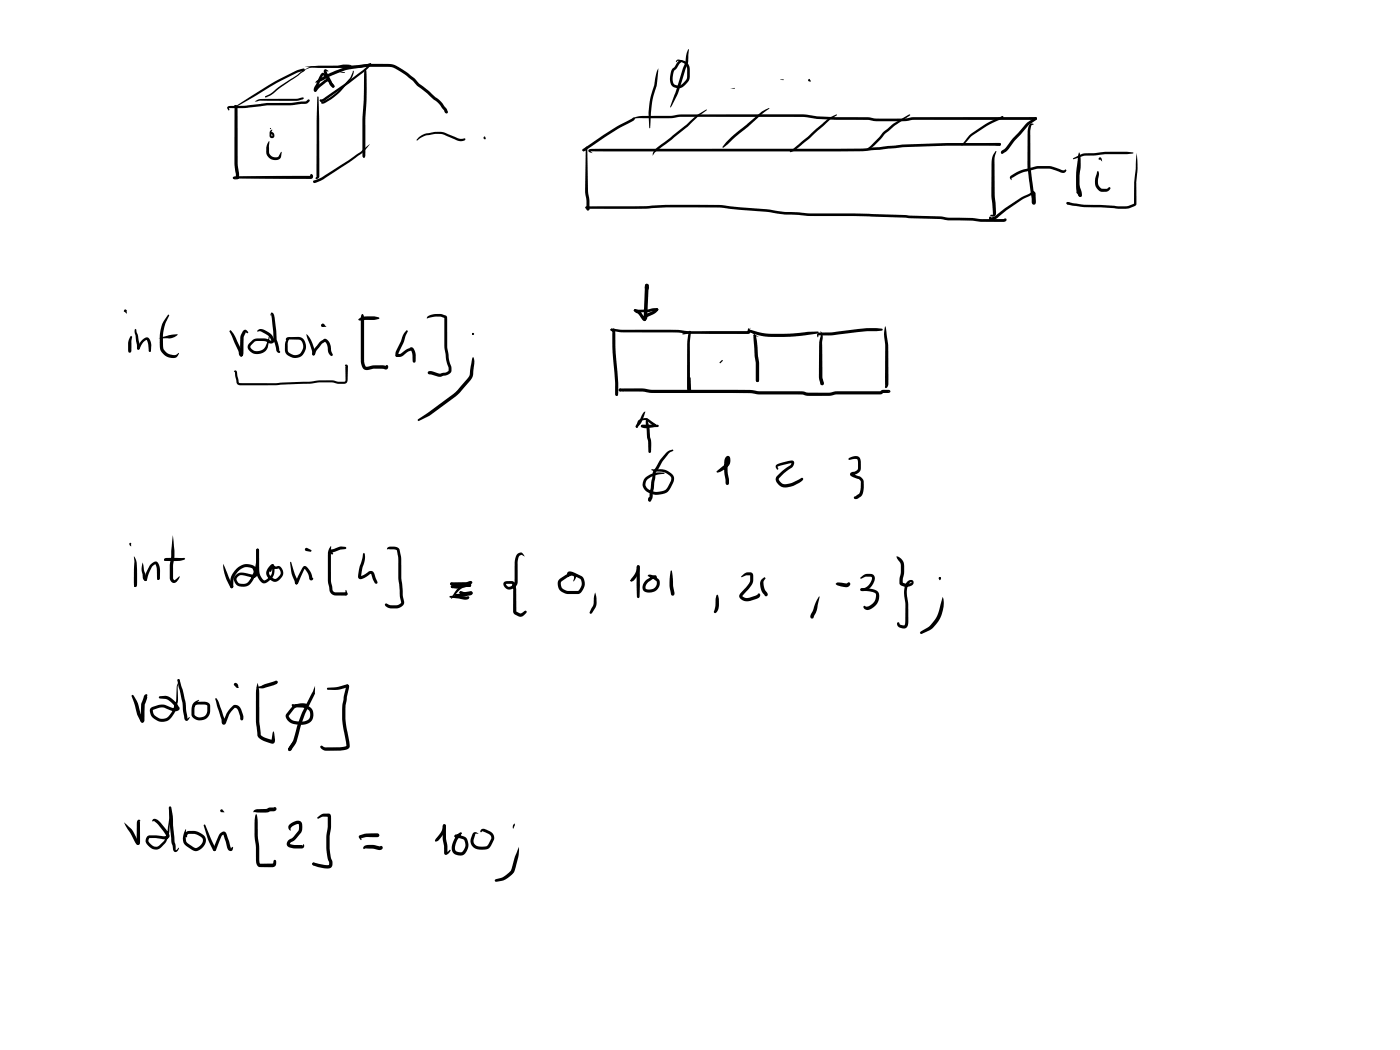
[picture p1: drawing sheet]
<svg xmlns="http://www.w3.org/2000/svg" width="285mm" height="214mm" viewBox="0 0 285 214" stroke-linecap="round" stroke-linejoin="round" font-family="sans-serif">
<g fill="#000">
<path d="M54.1 19.6l1-.6 2.1-1.6 5-3.3-.2 .3-1.3 1-4.1 2.8a5.1 5.1 0 0 1-2.4 1.6h-.2zM54 19.7l.1 .1zM54 19.7h.5l-.4 .1zM62.1 14.2a3.7 3.7 0 0 1 2.7-.7l3.9-.1a4.8 4.8 0 0 1 2.8-.1v.5l-.2-.4-1.5 .1-1.1 .3-3.1-.1a5.9 5.9 0 0 0-3.5 .5zM62.1 13.6l3.1-.2 7.8-.1 2.3-.4 .3 .1-2 .8a105.5 105.5 0 0 1-11.5-.2zM64.5 17.6l1.6-1.3 .6-.4 .3 .1 .1 .2-.2 .3-.6 .3-2.1 1.9-.3-.3zM64.4 16.5a19.2 19.2 0 0 1 10.5-3.5h.8a15.8 15.8 0 0 1 4.5 .2 19.5 19.5 0 0 1 5.5 4.1l1.7 1.3 1.3 1.2a10.4 10.4 0 0 1 2.4 2.6l.1 .4-.1 .2a.46 .46 0 0 1-.6-.3l-.5-.7a4.2 4.2 0 0 0-1.7-1.8l-2.9-2.4a20.8 20.8 0 0 0-5.2-4 29.8 29.8 0 0 0-9.4 .4l-.6 .1a23.1 23.1 0 0 0-4.9 2.2l-1.2 .3zM64 18.2l.3-.1 .2 .3-.1 .2h-.3l-.2-.2zM64.6 19.7l.1-.1 .2 .1 .1 4.5v11.8l-.3 .4a.27 .27 0 0 1-.3 .1 .27 .27 0 0 1-.2-.2l.3-.4zM66 14.2l.3-.1 .6 .3-.1 .2-.5-.1h.2l1.1 2.4 .5 .7a.51 .51 0 0 1-.5 .2 .51 .51 0 0 1-.4-.4l-.9-1.9a1.18 1.18 0 0 1-.3-1.3zM65.5 14.9l.4-.1 .5 .4 1.7 2.4-.1 .2h-.4l-1.3-2-.6-.5-1.2 2.8-.1 .5-.2 .1a.9 .9 0 0 1 .1-1.5zM67.9 14.5h1l1.3 .3h-.3z"/>
<path d="M71.7 14.5h.3zM65.4 20.8l.9-.4a12.9 12.9 0 0 0 3.2-2.6l1.7-1.9 .7-1.5 .1 .5-.5 1.3a17.5 17.5 0 0 1-3.7 3.7l-1.9 1.2h-.4zM74.4 13.9l.2 1.3v5.2a102.9 102.9 0 0 0-.2 11.4l-.3 .3-.3-.3a135.5 135.5 0 0 1 .3-13.5l.1-3.7zM75.3 13l.1-.1 .2 .1-.2 .2zM65.1 20.3l.8-.3 4.9-3.4 3.3-2.5 1.3-1.2 .2 .1a2.23 2.23 0 0 1-1.2 1.4l-8.3 6.1a.66 .66 0 0 1-1.1 0zM134 13.9v.6a15.4 15.4 0 0 1-1.1 5.6l-.6 6-.3-3.1a20.3 20.3 0 0 1 1.3-6.1l.3-1.7zM137.8 12.2l.4-.1 1.1 .3a1.85 1.85 0 0 1 1.1 1.7v1.6a2.45 2.45 0 0 1-3.1 2.1 1.86 1.86 0 0 1-.8-2.4l.3-1.2 .6-.6 .6-1 .5-.3 .5 .1-.6 .5-.6 1-.5 .4a3.8 3.8 0 0 0-.2 2.6 1.26 1.26 0 0 0 1.7 .3l1-1.2 .1-1.9a1.47 1.47 0 0 0-.7-1.3l-1.1-.4-.5 .2zM140.1 10l.2 .1-.1 .9a6 6 0 0 1-.7 3.4l-1.4 4.6-1.6 2.9-.1-.1 1.2-3 1.3-4.5a7.9 7.9 0 0 0 .9-3.4zM46.4 21.7l.4-.1 3.2-.1 4.3-.5a37.1 37.1 0 0 0 8-.4l.5-.4 .3 .3-.6 .6a36.1 36.1 0 0 1-8.1 .3l-4.7 .6h-3.1l.1 .4-.1 .1-.3-.4zM47.5 36l.7-.1 5.9-.1h9.2l-.1 .1v-.4l.2-.1 .3 .2a.53 .53 0 0 1-.4 .8h-15.7l-.2-.2zM47.8 21.5l.2-.1 .2 .2-.4 .4-.2-.2zM47.8 21.4h.3l.1 .2v.2h-.3l-.2-.2z"/>
<path d="M47.9 34.2h.1l.6 1.9-.3 .4-.2-.2zM47.8 21.4l.4 .1 .2 .5v11.2l.3 2.9-.4 .4a.98 .98 0 0 1-.3-1.2l-.3-2.1zM48.3 21.4l3.1-2a58.2 58.2 0 0 1 9.4-5.2l1-.3 .3 .3-.2 .2-1.3 .4a62.9 62.9 0 0 0-9 5l-3.2 1.8-.1-.1zM47.4 36.2l.2-.2 .8 .4-.6 .1zM51.9 20.6l.3-.2a2.27 2.27 0 0 1 1.7-.3h6.5l1.3-.3 .2 .2-.2 .2-1.3 .3h-7.4zM54.7 28.7l.2 .1-.1 2.2a1.25 1.25 0 0 0 1.9 .8l.6-.9-.1 1.1a1.67 1.67 0 0 1-2.7-.2l-.3-.8a3.1 3.1 0 0 1 .5-2.3zM55.1 26.5l.3-.1 .1 .1-.2 .4v.8h.2l-.1-.3-.4-.3 .2-.2h.3a.56 .56 0 0 1 .3 .9 .56 .56 0 0 1-.9-.1v-.8zM74 31.1h.2l.1 .8-.2 .2-.2-.2zM63.8 36.8l.4-.1a36.4 36.4 0 0 0 6.4-3.8l2.8-2 1.9-1.5-.4 .5a8.6 8.6 0 0 1-2.6 2.3l-4 2.7a14.1 14.1 0 0 1-4.1 2.3h-.4zM85.2 28.1l.7-.6a6.8 6.8 0 0 1 6 .1l1.6 .6h1.2a.56 .56 0 0 1-.8 .6l-1.4-.5a6.8 6.8 0 0 0-5.7-.7l-2 1zM98.5 27.9l.2-.2 .2 .5-.3 .1zM118.7 30.3l6.8-4.5 3.4-1.8h.3v.3l-.3 .3-3.2 1.7-6.7 4.5-.4-.1z"/>
<path d="M118.6 30.4l.2-.1 .6 .3-.6 .2-.2-.1zM119.3 30l.1-.2 .2 .2 .1 9 .3 2v1.6l-.3 .3-.3-.3v-1.8l-.3-1.8zM119.9 30.5l.5-.2h1.3h53.9l8.2-.9 9-.3h10.7l.3 .3-.3 .3h-10.7l-8.9 .3-8.3 .8h-55.4v-.1l.4 .5-.7-.3zM128.8 24.1a6.6 6.6 0 0 1 3.5-.5h1a18.8 18.8 0 0 0 5.3-.3h24.8l2.9 .4 10.7 .2a9 9 0 0 0 3.4 .2h3.9l1.7-.2 24.8-.1 .3 .3-.3 .3h-24.8l-2.3 .3a31.4 31.4 0 0 1-6.4-.2l-6.7-.1a25.8 25.8 0 0 1-6.2-.5l-22.9-.1a16.3 16.3 0 0 0-4.9 .3zM133.5 30.3l6.4-5.1a12.2 12.2 0 0 1 3.9-2.9l.1 .1a18.1 18.1 0 0 0-3.8 3.3l-6.6 5.1-.6 .9 .1-.7zM148.6 28.2l6.4-5.4 1.6-.8-9.4 8.1-.1-.2zM160.8 30.8l3.7-3 2.9-2.6a6.1 6.1 0 0 1 3-1.9v.2a9.2 9.2 0 0 0-2.7 2.1l-3.6 3.2a11.1 11.1 0 0 1-3.2 2.2zM179.8 26.9l2.1-1.7 3.1-1.8 .2-.1 .1 .1-3.3 2.3-1.8 1.6-.7 .9a6.1 6.1 0 0 1-2.8 2.2l-.1-.2 2.3-2.2zM197.4 27.5a21 21 0 0 1 6.8-3.8l.1 .1-.1 .2-.4 .2a19.8 19.8 0 0 0-7.8 5.3l-.3 .2zM202.7 30.8l.2 .1a4.9 4.9 0 0 0-.4 2.6 80.9 80.9 0 0 0 .3 10.1 .67 .67 0 0 1-.5 .5 .67 .67 0 0 1-.7-.2l.6-.2v-.5a53.3 53.3 0 0 1-.3-10.4l.3-1.2zM202.8 29.5l.7-.4 .3 .3-.2 .2h-.7zM203.3 29.2h.4v.4l-.4-.1z"/>
<path d="M203.9 30.9l.3-.2 .2 .2-.2 .3h-.3zM205.7 35.9l2.2-1.3 2.7-.6a8.4 8.4 0 0 1 5.8 .7l.6-.2a.45 .45 0 0 1 0 .5 .45 .45 0 0 1-.4 .2h-.2a8.4 8.4 0 0 0-5.2-.9l-2.6 .7-1.1 .4-1.5 .8v.5l-.4-.4zM209.7 25.3l.3-.2 .5 .2-.5 .3-.2 1.2a51.6 51.6 0 0 0 .3 9.6l.6 4.8h-.3v-1.9l-.7 .6-1.4 .6a29.9 29.9 0 0 0-5.2 3.8l-1.1 .6a.4 .4 0 0 1-.6-.2 .4 .4 0 0 1 .3-.6l.2 .3-.1-.1 .9-.4a32.3 32.3 0 0 1 5.4-3.8l1.9-1a.49 .49 0 0 1 .6-.1 .49 .49 0 0 1 .3 .5v1.5a.48 .48 0 0 1-.5 .7 .48 .48 0 0 1-.3-.8l-.5-3.9a33.2 33.2 0 0 1-.4-8v-2.4zM209 25.1l1.6-1.1 .4-.1 .1 .4-.6 .4a7.5 7.5 0 0 0-2.7 2.7l-1.1 1.1-1.5 2.1-.7 .5a.35 .35 0 0 1-.6 .1 .35 .35 0 0 1 .1-.5l.7-.5 1.5-2.1zM218.5 32.2l2-.9 2.8-.2a31.9 31.9 0 0 1 7.4 0h.1l-.2 .2-1.2 .1h-4.3l-2.1 .3h-2l-2.4 .7zM219.3 39l.1-.1 .3 .3-.1 .2h-.3zM219.7 31.7v3.4a12.1 12.1 0 0 0 .3 4.3l.1 .2-.1-.1 .2 .3a.45 .45 0 0 1-.5 .2 .45 .45 0 0 1-.3-.5 13.7 13.7 0 0 1 0-6.6zM219.5 37.5l.2 .1 .4 1a1.24 1.24 0 0 1 0 1.5l-.4-.1v-.2l.1-.2-.1 .1 .1-.7zM219.7 31.1a4.5 4.5 0 0 1 .3 2.7l-.3 2v3.4l-.3 .2-.2-.2-.1-3.5zM223.4 34.9l.1-.1a2.25 2.25 0 0 1 .1 1.9 1.57 1.57 0 0 0 .8 1.7h1.1a.33 .33 0 0 1 .3-.2 .33 .33 0 0 1 .3 .2l-.6 .6-1.2 .1a2.15 2.15 0 0 1-1.3-2.9zM223.7 32.1a.38 .38 0 0 1 .5 0 .38 .38 0 0 1 .2 .5v.3l-.4-.3v-.1l-.2 .1-.1-.1zM217.2 41.2l2 .3a17 17 0 0 0 4.9 .2l5 .3 1.8-.5v-4.5l.5-5.9 .1 1.3a18.2 18.2 0 0 1-.2 4.7l.1 4.5-.3 .3-1.2 .5-2.1 .1-3.8-.3h-3.3l-3.4-.6-.2-.2z"/>
<path d="M119.6 42h.2l.2 .6-.3 .3-.3-.3zM119.3 42.1l3.8-.1a127.8 127.8 0 0 0 13.3-.3l10.9 .1a59.2 59.2 0 0 0 8.7 .8l.6 .1a28.5 28.5 0 0 0 6.4 .6l1.5 .1 9.3 .1 10.6 .3 7.1 .3 1.6 .2 4.9 .1 1.8 .2 5.1-.1a.51 .51 0 0 1-.6 .7l-5.5-.2a20 20 0 0 0-5-.1l-2.3-.3-14.5-.5-12-.1-2-.2a33.2 33.2 0 0 1-7-.7 59.1 59.1 0 0 1-8.7-.8l-11.7-.1a162 162 0 0 1-15.7 .3l-.6-.1zM119.3 42.1l1.1 .2-1 .2-.1-.1zM131.4 57.9l.3-.1 .3 .1a.94 .94 0 0 1 0 1l-.3 .2-.3-.2-.1-.3zM131.4 57.9l.3-.1 .3 .1 .1 .2-.3 6.7-.4 .3-.2-.1-.2-.2 .3-6.6zM217.2 41.2l.2-.1 .5 .3-.5 .2-.3-.2zM25.3 63.1l.2-.1 .3 .2v.7l-.6-.4zM26.5 68.5l.2-.1 .2 .2-.2 1v1.9l-.1 .2h-.4a4.5 4.5 0 0 1 .3-3.2zM27.4 67.1l.2-.1 .2 .1 .6 3 .1 .8-.3 .3-.3-.3zM28.9 69.2a.88 .88 0 0 1 1.5-.2l.2 .3a3.3 3.3 0 0 1 .1 2.1l-.1 .2-.3-.1-.1-1.5-.3-.8-.8 .6-.7 1.2-.2 .2-.2-.1-.1-.3zM30.3 71.4l.2-.2 .2 .3-.3 .1zM32.3 68.9l2.1-.6 1.7-.2a2.27 2.27 0 0 1-2.4 .8z"/>
<path d="M34.2 64.1l.1-.1 .1 .3-.9 2.1a11.1 11.1 0 0 0-.2 4.6l.8 .9 1 .4a1.17 1.17 0 0 0 1.3-.4 1.07 1.07 0 0 1-1.4 1 2.63 2.63 0 0 1-2.5-2.4 9.1 9.1 0 0 1 .9-5.2zM46.7 67.4l.2-.2 .1 .1 .9 1.2 1.2 2.7 .3 1.1-.1 .2a.64 .64 0 0 1-.7-.8zM47.8 75.4a.4 .4 0 0 1 .5 .5l.3 1.9 .3 .2h7.3l6.8-.3a15.8 15.8 0 0 1 6.3 0l1-.1v-3h.1l-.2-.2 .2-.2h.2l.2 .4-.1 3.1-.4 .4h-1.2a14.2 14.2 0 0 0-6 0l-6.9 .3-7.1 .1a.86 .86 0 0 1-1-1.1l-.2-.9v-.7l-.3-.2zM49.5 67.3l.5-.2 .6 .6-.2 .2-.5-.2-.2 .8-.2 3.6-.1 .3-.3 .2-.3-.3 .1-3.6zM52.4 67.4l.3-.4a2.9 2.9 0 0 1 3.1 2.5l-.2 .3-.4 .2-1.3-.5h-1.8l-1 .8-.1 .4a1.74 1.74 0 0 0 3-.1l.8-2.1 .1 .5-.4 1.7a2.16 2.16 0 0 1-2.1 1.5 2.16 2.16 0 0 1-2-1.6l.3-.7 .8-.7 .5-.2 2-.1 1.3 .4a2.5 2.5 0 0 0-1.8-1.6l-.6-.3-.5 .1zM55.2 63.7l.3 .1-.4 .4zM55.2 63.8l.1-.2a.93 .93 0 0 1 .6 1.2l.4 4.3 .5 2.2 .3 .4a.47 .47 0 0 1-.6 .1 .47 .47 0 0 1-.3-.5l-.5-2.2-.4-5.1zM58.3 68.8l.4-.2h2.1a2.03 2.03 0 0 1 1 3.4 2.16 2.16 0 0 1-2.1 .9 2.16 2.16 0 0 1-1.7-1.6l.1-1.6 .3-.5 .5-.4 .1 .1-.4 1v1.3a1.64 1.64 0 0 0 2.1 1 1.64 1.64 0 0 0 1-2.1 .96 .96 0 0 0-1-.9l-2.2-.1-.2 .2-.1-.2zM62.4 68a5.9 5.9 0 0 1 1.7 4.3 .49 .49 0 0 1-.5-.2 .49 .49 0 0 1-.1-.5zM65.2 69.6l.9-.6a2.01 2.01 0 0 1 1.3 2.3l.4 .9-.1 .2a.91 .91 0 0 1-.9-1l-.1-1-.5-.9-.7 .6-1 1.1-.4 1-.2 .2-.3-.1v-.3a5.8 5.8 0 0 1 1.6-2.4zM65.5 66h.4v.5h-.4zM65.6 65.9l.4 .1 .1 .2-.1 .3-.2 .1-.3-.1-.1-.3z"/>
<path d="M65.5 66h.4l.6 .5h-1zM73.1 64.9a3.1 3.1 0 0 1 2.3-.5h.8l.9 .2 .2 .2-.2 .2-.9 .1h-2a1.21 1.21 0 0 1-1.3 0zM73.6 64.1l.2-.2 .2 .2-.2 .4zM73.6 64.1l.2-.2a1.1 1.1 0 0 1 .3 1.3v8.4a1 1 0 0 0 .4 1.1l.7-.1a6.4 6.4 0 0 1 2.8-.2l.7 .2-.2 .1 .1-.3a.42 .42 0 0 1 .4 .3 .42 .42 0 0 1-.2 .5l-2.7-.1-.7 .1a1.26 1.26 0 0 1-1.9-1.2v-9.4zM80.6 72.2l1-.2 1-.8 .7-.3a.57 .57 0 0 1 .6-.2 .57 .57 0 0 1 .4 .4l.1 .3a4 4 0 0 1 .2 2.1l-.3 .4-.3-.3-.1-1.5-.2-.8h.1l-2.2 1.4a.86 .86 0 0 1-1.1-.3zM82.7 67.3l.2-.1 .1 .3-.9 2.3-.9 2-.2 .8-.2 .1a.91 .91 0 0 1-.2-1.1l1-2a4.9 4.9 0 0 1 1.1-2.3zM87 64.5a4.1 4.1 0 0 1 3.7-.3l.2 .2 .1 .3 .1 6 .4 3a2.47 2.47 0 0 1 .3 2.1l-.8 .6-1.4 .3-2.2-.5-.3-.3 .1-.2 .5-.1 1.7 .5 .5-.1a1.84 1.84 0 0 0 1.4-.5v-.7l-.5-1.6-.3-2.5v-6l.1 .1a5 5 0 0 0-3.4-.1l-.3 .1zM96.3 72.7a2.45 2.45 0 0 1 .2 2.1l-.2 1.5-.2 .7-2.9 3.4-5.8 4.3-2.1 1-.3-.2 7.4-5.3 .8-.8 2.4-2.9 .5-3.3zM124.3 67l.3-.1 .1 .3-.2 .1zM124.4 66.9l2.2 .2 11.5 .1 2.4 .2 .2 .3-.2 .3a45.4 45.4 0 0 0-8.9-.3l-5.3-.1-1.9-.3-.1-.2zM124.8 67l.2-.1 .2 .1-.2 .5zM124.5 66.9l.5 .8-.7-.4z"/>
<path d="M124.8 67.1l.2-.2 .3 .5a93.9 93.9 0 0 0 .6 10.8l-.1 2.1-.2 .3-.3-.3-.1-2.3-.5-6.1zM126.1 79.2h.4v.2h-.2h.2v.2h-.4l-.1-.2h.3h-.3zM126.1 79.2l2.1-.1a13.4 13.4 0 0 1 4.3 .3h3.4a256.6 256.6 0 0 1 17.8 .1l.8 .2h8.8l.6 .1a5.1 5.1 0 0 0 2.6 .2h2.4l1.4-.3h8.9l.5-.3h1.3a.31 .31 0 0 1 .3 .3 .31 .31 0 0 1-.3 .3l-.1-.3 .1 .3h-1.2l-.5 .3h-9l-1.4 .3h-2.4a5.6 5.6 0 0 1-2.9-.2l-9.2-.1-1.7-.3h-16.8a15.6 15.6 0 0 1-4.8-.2l-4.8-.1-.2-.1zM126.1 79.2h.3l.6 .5-.9-.1zM129 63.1l.3-.2 .2 .3-.2 .2zM129.2 63h.5l.8 .5 .8 1.3h-.1l.3 .1 .1 .2-.2 .2a.82 .82 0 0 1-.9-.6l-.5-.8-.9-.6-.1-.1zM129.3 63.2h.4v.2l-.4 .1zM129.4 63.1l2.6-.1 1.2-.3a.61 .61 0 0 1 .8 .3 .72 .72 0 0 1-.9 .3l-1.1 .3h-2.5l-.2-.3zM129.1 63l.4 .1 .3 .4-.1 .3-.6-.5zM129.3 63.2l.2-.1 .6 .4 1.2 1.1 .3 .4-.1 .3h-.4l-.3-.5-1-1a.52 .52 0 0 1-.5-.6zM130.9 64.5l.5-.5 1.6-.7 .5-.5h.5v.4l-.4 .4-1.7 .9-.5 .5-.3 .1-.2-.1-.1-.2zM138.9 67.9a6.4 6.4 0 0 1 3.8-.5h9.6l-.1 .2 .3-.8 .3 .8-.2 .3-.3 .1h-12.1l-1.2 .1z"/>
<path d="M140.3 76.9l.2-.1 .1 .1 .1 2.5-.1 .3-.2 .1-.3-.2zM140.5 67.3l.2 .4-.2 .3-.3-.3zM140.3 67.4l.2-.1 .2 .2-.2 2.5 .1 9.8a.56 .56 0 0 1-.7-.8v-2.1a53.9 53.9 0 0 1 .2-8.7zM146.5 73.8l.5-.5 .2 .1-.5 .6zM152.6 67.2h.3a15.5 15.5 0 0 0 6.6 .8l7-.5 .2 .2-.2 .2a36.2 36.2 0 0 1-12.1 .4l-1.7-.6-.2-.3zM152.6 67.2h.3l.8 .8-1.1-.4zM153.5 68.1h.1l.3 .2a42.5 42.5 0 0 1 .6 9.4h-.5l-.1-.3v-3.5l-.3-1.4zM154.1 76.2l.1-.2 .2 .2 .1 1.3-.3 .3-.3-.3zM153.5 68.1h.2l.8 .5-.9-.1zM166.5 67.9l.3-.2h2.6l5.3-.7 2.9-.2a3.1 3.1 0 0 1 2.1 .2v.2l-.2 .1-3 .1-7.3 .9-2.5-.1-.2 .5-.2-.5zM167.1 67.4l.4 1-.1 1.3v7.1l.3 1.3-.3 .3-.4-.3-.3-1.3 .1-7.1 .3-1.5zM167 77.2l.2-.2 .2 .2 .3 .9-.3 .3-.3-.2z"/>
<path d="M180.2 66.5l.2 .5 .4 3.8 .1 7.5-.3 .6-.2 .1-.2-.2v-8.4l-.2-2.3zM125.5 77.6h.1l.2 2.7-.2 .3-.3-.3zM130 85.6a1.8 1.8 0 0 1 2.3-.1l.9 .6a.39 .39 0 0 1 .3 .3 .39 .39 0 0 1-.2 .5l-1.3-1a1.3 1.3 0 0 0-1.9 .1l-.2 1h-.4l-.1-.1zM130.5 86.7l.4-.1v.2l-.4 .1zM130.6 86.5h3.3l.2 .2-.2 .3h-3.2l-.2-.3zM131.1 83.9l.3-.1-.2 .6a4.8 4.8 0 0 1-1.3 2.5v-.1l-.1 .2-.1 .1-.2-.1-.1-.3 .7-.9zM131.6 85.3l.1-.2 .2 .1 .7 4.7v2.1l-.3 .2-.3-.2v-2l-.5-3.7zM130.5 86.6l1 .2 1.8-.4h.2v.4a3.1 3.1 0 0 1-2 .4l-.6-.1a.38 .38 0 0 1-.4-.5zM132.6 95.6l.1-.1h1.9a2.94 2.94 0 0 1 2.6 1.6l-.1 1-.8 1.7a3.4 3.4 0 0 1-5.4-.7 2.22 2.22 0 0 1 1.8-2.6l1.4-.3 1.2 .2-.9 .1a3.2 3.2 0 0 0-2.9 1.8 1.16 1.16 0 0 0 .6 1.4 3.2 3.2 0 0 0 3.7-.3l.8-1.6 .1-.5-.3-.4a2.92 2.92 0 0 0-1.8-.9h-1.2zM135.6 92.2l.8-.5 .6-.2 .1 .2-.9 .6a13.1 13.1 0 0 0-2.3 3.4l-.4 .7-.7 5-.3 .6-.2 .1a.44 .44 0 0 1-.2-.7l.1-.2 .7-5 .5-.8a10.8 10.8 0 0 1 2.2-3.2zM147.8 93a.54 .54 0 0 1 .7-.1 .54 .54 0 0 1 .2 .7l-.1 .8-.3 .5a5.2 5.2 0 0 1-2.3 1.3l-.1-.1 .1-.2 1.9-1.6 .1-.9 .3 .1-.2 .7v1.8l.3 1.7-.1 1-.2 .1-.3-.1-.1-.3-.2-2.3v-2.1zM158.1 94.6l2.4-.7a.74 .74 0 0 1 1.1 .1 .74 .74 0 0 1-.2 1.1l-1.9 1.4-.9 .9v.3a1.39 1.39 0 0 0 1.6 .9l1.1-.3 2-1h.2v.4l-.7 .6a5.6 5.6 0 0 1-3.1 1 1.89 1.89 0 0 1-1.7-2l1.1-1.3 1.8-1.3 .3-.5v.1l-2.9 .7 .2 .5-.2 .2-.4-.6z"/>
<path d="M172.9 93.2l.6-.2a1.16 1.16 0 0 1 1.3 0 1.16 1.16 0 0 1 .5 1.2v1.1a1.72 1.72 0 0 1-1.7 1.4v-.3l1.2 .6a1.4 1.4 0 0 1 1.1 1.1v1.1a2.2 2.2 0 0 1-.7 1.9l-.1 .1a.84 .84 0 0 1-1.3 .1l.1-.2 1-.6 .3-.8 .1-1.7-.5-.5-.3-.1a1.33 1.33 0 0 1-1.4-1l.2-.2 .5-.1a.88 .88 0 0 0 .9-.9l-.1-1.7-.7-.1-1 .2-.2-.2zM26.4 110.6l.2-.1 .2 .2-.2 .2 .1-.1v.5l-.4-.4zM27.2 113.3h.1a2.85 2.85 0 0 1 .6 1.7 14.6 14.6 0 0 1-.1 4.4l-.2 .1h-.2l-.1-.4 .1-4.8zM27.3 119.2l.1-.2 .2 .1 .1 .4h-.2zM27.4 119.1h.3l.1 .2-.1 .2h-.3zM29.1 114.5l.6 3.1a.37 .37 0 0 1 .2 .4 .37 .37 0 0 1-.3 .3l-.4-.3a6.4 6.4 0 0 1-.1-3.5zM30.6 115l.3-.3a.83 .83 0 0 1 1-.3 .83 .83 0 0 1 .5 .8l.2 .9v1.7l-.2 .2h-.3l-.1-.2-.1-2-.2-.9-.7 .5-.7 1.3a2.38 2.38 0 0 1-.7 1.6l-.2-.1a5.1 5.1 0 0 1 1-2.9zM32.1 117.7h.2l.1 .2a.22 .22 0 0 1-.3 .1 .22 .22 0 0 1 0-.3zM32.2 117.6l.2 .1-.1 .4-.3-.2zM33.4 113.9l.3-.2 .1 .3-.3 .1zM33.5 113.8l.4-.2h3.6l.2 .2a2.58 2.58 0 0 1-1.8 .4h-2l-.5-.1zM33.5 113.8l.3 .1 .2 .3-.5-.1z"/>
<path d="M35.2 108.9l.2 2.5a10.5 10.5 0 0 1-.2 3.8v2.6a.27 .27 0 0 0 .2 .3 .27 .27 0 0 0 .3 0l.8-.8 .1 .2a1.64 1.64 0 0 1-1.2 1.2l-.5-.2-.3-.7a19.9 19.9 0 0 1 .3-5zM45.4 114.8l2.1 4.6-.1 .3-.2 .1-.3-.2a10.2 10.2 0 0 1-1.5-4.8zM48.1 115.8a2.71 2.71 0 0 1 3.9-.3 1.5 1.5 0 0 1 0 2l-.5 .1-1.8-.4a.95 .95 0 0 0-1.3 .2 .95 .95 0 0 0 .2 1.3 1.72 1.72 0 0 0 2-.3 8.9 8.9 0 0 0 1.5-6.4l.1-.2h.5a9.3 9.3 0 0 1-2 7.3 1.91 1.91 0 0 1-3.1-1.1 1.76 1.76 0 0 1 2.6-1.3l1.4 .3h.1l.1-.3a1.18 1.18 0 0 0-1.5-1.2 3.2 3.2 0 0 0-2.8 2.8v1.2l-.3 .3-.2-.1a3.9 3.9 0 0 1 1.1-3.9zM52.2 111.8h.5v.2l.1 4a2.59 2.59 0 0 0 1 2.2 2.24 2.24 0 0 0 1.6-2.1v-.9l.2 .1-.8 1.1a1.31 1.31 0 0 0 1.2 1.5l.4-.2 .5-.5a1.02 1.02 0 0 0-.2-1.5l-.5 .1-.7-.1-.4 .8a.8 .8 0 0 1 0-1.1 .8 .8 0 0 1 1.1-.1 1.25 1.25 0 0 1 1.3 .5 1.25 1.25 0 0 1 .1 1.4 1.71 1.71 0 0 1-2.2 1.1 1.71 1.71 0 0 1-1.1-2.2l.1-.1a1.64 1.64 0 0 1 1.1-1.2l.3 .2 .1 .3a3.4 3.4 0 0 1-.3 2l-.3 .5a1.78 1.78 0 0 1-1.8 .9 3.2 3.2 0 0 1-1.4-2.7zM59.1 114.5l.2-.1 1.2 3.6 .2 .7-.1 .2a.53 .53 0 0 1-.6-.6l-.6-1.6zM61.8 115.3a.66 .66 0 0 1 .9 .4 3.2 3.2 0 0 1 .9 2l-.2-.1 .3 .1v.4a.53 .53 0 0 1-.7-.1 .53 .53 0 0 1-.1-.6l-.2-.6-.7-1.1h.1l-1.3 2.8a.38 .38 0 0 1-.3 .4 .38 .38 0 0 1-.4-.2zM60.1 118.4h.4l.2 .3-.1 .2h-.4l-.2-.2zM62.2 111.6l.3-.1 1 .7-.2 .1-1-.1-.2-.3zM67.3 111.2l.1 .1v7l.3 1.8 .5 .5h2.2l.4 .3-.4 .4h-1.8a1.34 1.34 0 0 1-1.5-1.1l-.3-1.9v-5.2a2.68 2.68 0 0 1 .5-1.9zM67.1 112l2.2-.7h1l.2 .3-.2 .2-1 .1-1.5 .5h-.4l.1-.2 .3 .5-.1 .2-.7-.5zM73.9 112.7l.2-.1 .2 .1a7.5 7.5 0 0 1-.6 3.4l-.2 1.3-.1-.1 1.1-.5a.94 .94 0 0 1 .9-.5 .94 .94 0 0 1 .8 .5l.7 1.7-.1 .3-.2 .1a4.1 4.1 0 0 1-1-2h-.2a3.9 3.9 0 0 1-2.2 1 .88 .88 0 0 1-.2-1.2zM78.9 111.5l.4-.2 1.3 .1 .6 .2 .2 .4a21.2 21.2 0 0 1 .3 5.9l.3 3.4 .3 1.2a1.47 1.47 0 0 1-1.5 1.4l-1.6-.1a.82 .82 0 0 1-.8-.9l.2-.1 1 .4h1.2l.8-.3 .1-.3-.3-1.2v-1.1a33.8 33.8 0 0 1-.3-6.8l-.3-1.5-.6-.1h-1.4z"/>
<path d="M91.7 118.7l3.2-.2 .6-.1a.4 .4 0 0 1 .4-.1 .4 .4 0 0 1 .2 .5l-1.2 .4h-2.8l-.4-.1zM91.9 119.3l2.9-.5h.8l.3 .4-.3 .3h-1.1l-.9 .3h-1.5l-.2-.1zM91.9 119.3l.2-.1 1.1 .6h-1.2l-.2-.3zM91.7 118.7l.2-.1 1.2 .3 2.5-.1 .3 .4-.3 .3h-2.2a2.38 2.38 0 0 1-1.8-.6zM105.3 112.8a.75 .75 0 0 1 .7-.3 .75 .75 0 0 1 .6 .4l.2 .4-.6-.3-.5 .2-.3 .8v4.5a1.52 1.52 0 0 1-1.1 1.5 1.52 1.52 0 0 1-1.7-.7l-.1-.2a.61 .61 0 0 1 .7-.8h1.1l.5 .5 .3 1.2v4.5l.9 .4 .8-.5h.4v.4l-.8 .7h-.7l-.8-.4-.4-.3v-4.8l-.2-.9-.1-.2h-1.2l.1 .3a.8 .8 0 0 0 1.4-.2l.3-.5v-4.2l.2-1zM113.8 118l1.3-.9a1.47 1.47 0 0 1 2.1-.1l.1 .5-.5 .9v-.5a.46 .46 0 0 0 0-.6 .46 .46 0 0 0-.6-.1l-1.6 1a1.18 1.18 0 0 0 .6 2l2.5 .1 .4-.5a1.61 1.61 0 0 0 0-2l-2.2-.9-.3 .5a.66 .66 0 0 1 0-.9 .66 .66 0 0 1 .8-.1l2 .9a2.25 2.25 0 0 1 0 3.3l-.6 .3-2.1 .1a1.97 1.97 0 0 1-1.9-3zM129.7 115.2l.2-.1a.99 .99 0 0 1 .3 1.1 2.85 2.85 0 0 1-1.7 2.2l-.2-.2 .2-.2a4.5 4.5 0 0 0 1.2-2.8zM128.5 118l.2 .2-.2 .2-.2-.2zM128.3 118.2l.2-.2 .2 .2-.2 .2zM129.7 115.2h.5l.1 .2-.1 6.1-.3 .3-.2-.3zM132.1 101.3l.2-.1 .3 .3-.1 .5-.2 .1-.3-.3zM132 117.1a1.22 1.22 0 0 1 1.4 .3l.6 .4a1.85 1.85 0 0 1-.1 2.1 1.85 1.85 0 0 1-2 .7 1.18 1.18 0 0 1-1.1-.7 1.18 1.18 0 0 1 .4-1.3l.4-.6 1.2-.7a.57 .57 0 0 1 .9 .1v.3l-.3-.2-1 .8a1.26 1.26 0 0 0-.9 1.6 1.45 1.45 0 0 0 1.6-.1 1.45 1.45 0 0 0 .6-1.4l-1.6-1.1h-.2z"/>
<path d="M136.7 116.1l.2 1.1 .1 2.1 .3 1.5-.1 .4-.2 .1-.3-.1-.1-.5a8.5 8.5 0 0 1 .1-4.6zM150.9 117.3l.8-.6a1.04 1.04 0 0 1 1.7 .5v.2a3.2 3.2 0 0 1-1.4 3l-.9 1 .6 .3h.8l1.7-.6a.32 .32 0 0 1 .5-.1 .32 .32 0 0 1 0 .5l-.4 .3-1.6 .6a1.69 1.69 0 0 1-2.2-1.1l.2-.5 1.7-1.8 .3-.8v-1.1h-.8l-.9 .4zM155.1 117.9l.5-.4 .3 .2-.5 .8a3 3 0 0 0 .9 2.3l-.1 .5-.2 .1-.4-.3a2.87 2.87 0 0 1-.7-3zM170.1 118.9l.4-.3 1.9 .2 .4-.3a.55 .55 0 0 1 .2 .7 .55 .55 0 0 1-.6 .4h-.1a3.4 3.4 0 0 1-2.2-.7zM175.2 117.6l1-.7 1.1-.1a1.02 1.02 0 0 1 .6 1.7 2.34 2.34 0 0 1-2.7 1.8v-.5a2.18 2.18 0 0 0 2.2-2.3l-1.1-.1-1 .5zM175.2 119.8a4.3 4.3 0 0 1 3.6 .7 2.64 2.64 0 0 1-2.5 3.6l-.3-.1a.36 .36 0 0 1-.2-.3 .36 .36 0 0 1 .2-.4l.5 .2a2.28 2.28 0 0 0 1.8-2.5l-.2-.3-.5-.2-2.1-.2-.3-.2zM182.5 113.3a1.96 1.96 0 0 1 1.6 2v1.3l-.3 2.1v-.1a1.46 1.46 0 0 0 1.8-.1h-.2a1.72 1.72 0 0 0-.8 1.8v.4a23.1 23.1 0 0 1 .3 5.9v.4a.92 .92 0 0 1-1.2 .9l-.9-.4a.49 .49 0 0 1 .1-.8l.4 .5 .8 .1 .1-.1 .1-.6a22 22 0 0 0-.2-5.8 2.58 2.58 0 0 1 .9-2.6 .63 .63 0 0 1 1 .3 .63 .63 0 0 1-.6 .8 1.76 1.76 0 0 1-2.3-.6l.1-.9 .2-1.2v-1.5zM36.2 138.3l.2-.1 .2 .2 .5 1.8a16.5 16.5 0 0 1 .8 4.7l.2 1 .1 .4h-.2l.5-.3 .1 .1a.59 .59 0 0 1-.3 .6 .59 .59 0 0 1-.6-.1l-.4-1.6a17.2 17.2 0 0 0-.8-4.7zM47.7 139.1l.2-.1 .3 .1 .4 .8-.2 .2-.3-.1-.4-.4zM52.2 139.9l4-1.3 .3 .1 .1 .2-.2 .3-2.2 .8a2.45 2.45 0 0 1-2-.1zM52.4 139.1h.1a10.8 10.8 0 0 1 .3 4 31.6 31.6 0 0 0 .3 6.5l.8 .6 1.6 .5-.2 .1 .4-1.9 .3 1.7a.6 .6 0 0 1-.2 .7 .6 .6 0 0 1-.6 .1l-1.9-.8-.6-.4-.3-.4a50 50 0 0 1-.1-10.2zM64.1 139.6v1.6l-2 4.1-1.1 3.5a6.3 6.3 0 0 1-1.5 3.6 .61 .61 0 0 1-.8 .4v-.4l.8-1.2a5.4 5.4 0 0 0 .8-2.6l1.2-3.5 2.2-4.2z"/>
<path d="M70.4 120.1l.1 .1 .2 .7-.2 .3-.4-.3zM70.5 139.4l.2-.1 .4 .4-.5 2.2a17.2 17.2 0 0 0 .1 7.1l.4 1.9a1.25 1.25 0 0 1-.2 1.6l-1.6 .3-3 .1-.4-.2a.85 .85 0 0 1-.6-.8l.2-.1 .8 .4h3l1.2-.3-.4-2.8a18.5 18.5 0 0 1-.1-7.4zM91.5 121.5l.1-.2 1.4-.1 1.7 .3 .6-.1a.37 .37 0 0 1 .2 .4 .37 .37 0 0 1-.4 .3l-3.5-.4zM93.3 119.7a3 3 0 0 1 2.1-1l.3-.1 .3 .3-.2 .2-.6 .3a3.2 3.2 0 0 0-2.2 1.4l-1.1 1.1zM92.6 121l1.8-.1 1.2-.3v.1l.3-.3 .2 .1a.48 .48 0 0 1-.4 .7l-1.2 .3h-1.6l-.3-.1zM92.6 121h.3l.9 .5-.1 .1-1-.1-.2-.3zM93.7 120.4l.9 .2-.8 .3-.3-.3zM93.6 120.5h1.1l.8-.1a.39 .39 0 0 1 .6 .1 .39 .39 0 0 1-.2 .6l-.2-.1h.1l-1.3 .2a.71 .71 0 0 1-.9-.7zM121.2 120.6l.2 1.1v1.5l-.2 .6-.9 1.2-.3-.3 .8-1.5 .1-1.7zM145.9 121.2l.1-.1a4.1 4.1 0 0 1 0 3.4l-.4 .4-.3-.3 .3-1zM166.7 121.4l.2 .1-.2 .8a10.5 10.5 0 0 1-1.1 3.6 .46 .46 0 0 1-.6-.2 .46 .46 0 0 1 .1-.6l1.1-2.6zM191.9 121.5a6.5 6.5 0 0 1-2.6 6.8l-1.7 .8-.3-.3 .1-.2 2-1.3a7.4 7.4 0 0 0 2.1-4.4z"/>
<path d="M26.8 141.5h.2a6.9 6.9 0 0 1 1.6 3.8l.7 1.5-.1 .2-.2 .1a2.67 2.67 0 0 1-1.1-1.6l-.6-2.4-.5-1.4zM29.4 141.5a.28 .28 0 0 1 .4-.1 .28 .28 0 0 1 .2 .3l-.1 .6-.4 1.2-.1 3.2-.1 .3-.3 .1-.3-.1-.1-.2 .1-3.4zM32.4 141.8l1.3-.1a4.3 4.3 0 0 1 2.9 2.6l-.2 .3-.5 .2-1.1-.1a3.1 3.1 0 0 0-3.5-.2l-.2 .2a1.92 1.92 0 0 0 1.4 1.6 1.92 1.92 0 0 0 2-.7l.6-.9 .7-1.9 .2-3.1 .3-.8-.2-.4 .3-.3 .2 .3-.4 1.3v2.8l-.3 1.2a4.5 4.5 0 0 1-1.5 2.8 2.54 2.54 0 0 1-3.9-2.2l.5-.5a3.7 3.7 0 0 1 4 .2l.5 .1 .5-.1v.3a4.3 4.3 0 0 0-2.3-2.1l-1.1-.1-.3-.2zM39.5 143.1l1-.6-.8 1-.1 2a1.48 1.48 0 0 0 1.6 .5 1.48 1.48 0 0 0 1-1.3v-1l-.2-.2h-1.7l-.5 .1-.2 .3a.67 .67 0 0 1 0-.8 .67 .67 0 0 1 .7-.2h1.6l.6 .2 .3 .5v1.1a2.02 2.02 0 0 1-1.6 1.9 2.02 2.02 0 0 1-2.2-1l.1-1.7zM43.8 142.3l.2-.2a12.3 12.3 0 0 1 1.5 3.8l.3 1.1h-.4l.7-1.7 .8-1a1.25 1.25 0 0 1 1-.8l.7 .2 .4 .6 .6 1.6-.1 .7h-.5l-.5-1.9-.3-.4-.4-.2-1.1 1.4-.6 1.5a.51 .51 0 0 1-.6 .6 .51 .51 0 0 1-.4-.8zM59.9 150.7l.1 .1-.1 .4-.6 1.5-.3-.1 .2 .2-.2 .1-.3-.1-.1-.2 .1-.3 .3 .3-.3-.2zM59.4 143.4h2.3a2.81 2.81 0 0 1 1.8 .9 2.1 2.1 0 0 1 0 2.3 2.1 2.1 0 0 1-2.1 1h-.3a2.63 2.63 0 0 1-2.9-1.6v-.5l.8-1.1a2.94 2.94 0 0 1 3.7-1l-.7 .3a2.39 2.39 0 0 0-2.5 1.1l-.7 .9a1.11 1.11 0 0 0 1 1.1l.6 .1a2.39 2.39 0 0 0 2.6-.7 1.31 1.31 0 0 0-.4-1.8l-1-.3-1.9-.2-.3-.3zM66.6 140.1l2.1-.2 2-.6 .2 .1 .2 .3-.4 .3-1.9 .4h-2l-.2-.1zM25.2 167.4a7.6 7.6 0 0 1 3 3.9l.2 .4a.47 .47 0 0 1-.5 .3 .47 .47 0 0 1-.4-.4zM28.1 167l.2-.1 .3 .2-.2 .3 .1-.1v4.1a.41 .41 0 0 1-.2 .5 .41 .41 0 0 1-.5-.2l.1-.3-.1 .1 .1-4zM31.2 166.8l.3-.1a2.19 2.19 0 0 1 1.5 1.2l.9 1.2a1.35 1.35 0 0 1 .5 1.4l-.3 .3-.6 .1-1.7-.3h-1.3l-.3 .5a1.45 1.45 0 0 0 2.2 1l.4-.3a3.6 3.6 0 0 0 1.3-2.6l.4-2.7-.1-2.1 .2-.2 .2 .2-.3 3.8a4.9 4.9 0 0 1-2.1 4.6 2.1 2.1 0 0 1-2.7-1.9l.3-.7a1.75 1.75 0 0 1 1.5-.1l1.8 .2 .6-.2-1.8-2.3-.7-.7-.3 .2-.1-.2zM34.4 164.3l.4 .1 .4 1.7v1.9l.6 5.1 .6-.5a.59 .59 0 0 1-.4 .8 .59 .59 0 0 1-.8-.5l-.3-1.4-.3-3.4z"/>
<path d="M37.8 168.8v.7a2.37 2.37 0 0 0 .3 2l1.2 .9a.94 .94 0 0 0 1.5-.3 1.05 1.05 0 0 0 .2-1.6l-1.3-.7h-1.2l-.3 .2-.2 .5a.73 .73 0 0 1-.3-.8 .73 .73 0 0 1 .8-.5h1a3.1 3.1 0 0 1 2.3 1.4 2.2 2.2 0 0 1-2.4 2.6l-1.3-.8a2.01 2.01 0 0 1-.7-2.7zM41.6 167.8l2.4 5-.1 .4-.2 .1-.3-.2-1.1-2.2-.8-2.8zM44.8 169.7l.2-.1a.65 .65 0 0 1 .7-.3 .65 .65 0 0 1 .4 .6l.9 2.9 .3-.4a.56 .56 0 0 1-.3 .9 .56 .56 0 0 1-.7-.6l-.7-2.8-.5 .4-.8 1.9a1.19 1.19 0 0 1-.6 1.1l-.3-.1v-.3zM44.9 164.9l.4-.1 .4 .6h-.7l-.2-.3zM51.7 165l.6-.2 1.8-.1 .7-.3h.9l-.1 .2 .4-.3 .2 .1a.47 .47 0 0 1-.3 .8h-.9l-.9 .2h-1.8h-.7zM52.2 165.7l.3 1.3v3.3l.3 2.1 .1 3.5 2.7-.1 .2-.7h.2a.93 .93 0 0 1-.1 1.3l-.5 .2-2.4-.1a1.08 1.08 0 0 1-.9-1.3v-3.1a22.1 22.1 0 0 1-.1-6.1zM58.9 167.9a1.95 1.95 0 0 1 2.3-.7 2.17 2.17 0 0 1-.1 2.6l-1 1.2-.9 .5-.2 .3 .9 .2 1.6 .1v.1l.3-.3 .1 .2a.51 .51 0 0 1-.4 .7h-1.5l-1-.2a.97 .97 0 0 1-.5-1.1 .97 .97 0 0 1 .8-.8l1.5-1.6 .1-.8-.1-.5a1.93 1.93 0 0 0-1.4 .6l-.2 .3v.5l-.5-.6zM63.6 175.7l.3-.1 .5 .5-.6 .1-.2-.3zM64.6 166.4l1.2-.7a1.35 1.35 0 0 1 1.5 .2l.1 .4a13.1 13.1 0 0 1-.3 4v2.4l.3 2.1a1.27 1.27 0 0 1-.4 2h-.2a7.2 7.2 0 0 1-3.2-.7v-.4l.3-.1 2.2 .5h.8l.1-.3-.1-.5a14.7 14.7 0 0 1-.2-6.9v-2.2l.2 .1h-1.2l-1 .4-.1-.1zM73.2 170.1l1.2-.4h1.3h1.2l.2 .1 .2 .3-.2 .2-.2 .2-2.2-.1-1.3 .3 .1-.3 .1 .5-.1 .1-.4-.5zM74.1 172.3l.7-.3h1.1l1.5 .3-.1 .2 .3-.3 .2 .1a.57 .57 0 0 1-.1 .7 .57 .57 0 0 1-.7 .1l-1.1-.3-1.5-.1-.3 .2-.2-.2zM90.2 167.9l.3-.1a.86 .86 0 0 1 .2 1.1 3.4 3.4 0 0 1-2 2.4l-.2-.2 .2-.2a4.6 4.6 0 0 0 1.4-2.7z"/>
<path d="M88.7 170.9l.2 .2-.2 .2-.1-.1zM88.7 171l.2 .1-.2 .2-.1-.2zM90.2 167.9l.3-.1 .3 .3a9.7 9.7 0 0 0 .2 3.8l.1 1.8-.3-.2 .4-.1 .4-.4 .2 .1-.7 .8a.41 .41 0 0 1-.4 .2 .41 .41 0 0 1-.3-.4v-1.5a10.2 10.2 0 0 1-.3-4zM92.6 170.1l.2-.1 .3 .2a.3 .3 0 0 1 .2 .4 .3 .3 0 0 1-.4 .2l-.3-.4zM92.6 170.1l.2-.2 .2 .1 .1 .3-.3 .2-.2-.1zM93.7 169.7l.2-.2 .1 .2-.3 .4zM93.7 169.7l.2-.2 .1 .2-.1 .1zM92.7 170l.5-.1 1.7 .6a2.37 2.37 0 0 1-1 3.7 1.66 1.66 0 0 1-1.7-.7 1.66 1.66 0 0 1 0-1.8l.3-.8a2.11 2.11 0 0 1 1.4-1.4l.1 .2a4.5 4.5 0 0 0-1.3 3.4 1.04 1.04 0 0 0 1.8-.3l.3-.7-.3-1.1-1.9-.6zM96.3 169.6l.5-.2 .7 .4h-.7l-.4 1.4a1.12 1.12 0 0 0 1 1.1h1.7l.9-1.6a.87 .87 0 0 0-.5-.9l-1.3-.6-.3 .3a.52 .52 0 0 1 .1-.6 .52 .52 0 0 1 .6-.1l1.2 .5a1.43 1.43 0 0 1 .8 1.7l-.9 1.6a2.56 2.56 0 0 1-3.8-.8l-.1-.9zM104.5 167.9l.3-.2-.3 1-.1-.2zM105.7 172.4a13.5 13.5 0 0 1-1 5.1l-.3 .4a5.3 5.3 0 0 1-2.2 1.4l-1.2 .2-.3-.2 .2-.3 1.5-.4 1.1-.8a1.8 1.8 0 0 0 .8-1.4l.5-2z"/>
<circle cx="48.4" cy="36.2" r=".29"/>
<circle cx="210.8" cy="24.1" r=".29"/>
<circle cx="49.1" cy="72.3" r=".33"/>
<circle cx="140.4" cy="79.6" r=".29"/>
<circle cx="133.3" cy="86.6" r=".27"/>
<circle cx="93.8" cy="120.7" r=".26"/>
<circle cx="29" cy="146.8" r=".36"/>
</g>
<g fill="#000">
<path d="M148.7 18h.4z" fill-rule="evenodd"/>
<path d="M149.1 18h.5z" fill-rule="evenodd"/>
<path d="M158.9 16.2h.7z" fill-rule="evenodd"/>
<path d="M164.6 16.2l.1-.2 .2 .2-.2 .2z" fill-rule="evenodd"/>
<path d="M164.6 16.4l.2-.2 .3 .3h-.4z" fill-rule="evenodd"/>
<path d="M164.6 16.2h.3v.2l-.2 .2z" fill-rule="evenodd"/>
<path d="M55.1 26l.1 .2-.1 .1-.2-.1z" fill-rule="evenodd"/>
<path d="M55.1 26v.3l-.2-.1z" fill-rule="evenodd"/>
<path d="M96.2 67.8a.17 .17 0 0 1 .2 .2 .17 .17 0 0 1-.3 .1z" fill-rule="evenodd"/>
<path d="M152.8 66.7v.2z" fill-rule="evenodd"/>
<path d="M191.2 117.5h.2l.2 .2-.2 .4-.3-.4z" fill-rule="evenodd"/>
<circle cx="96.3" cy="68" r=".22"/>
<circle cx="191.4" cy="117.7" r=".24"/>
</g>
</svg>
